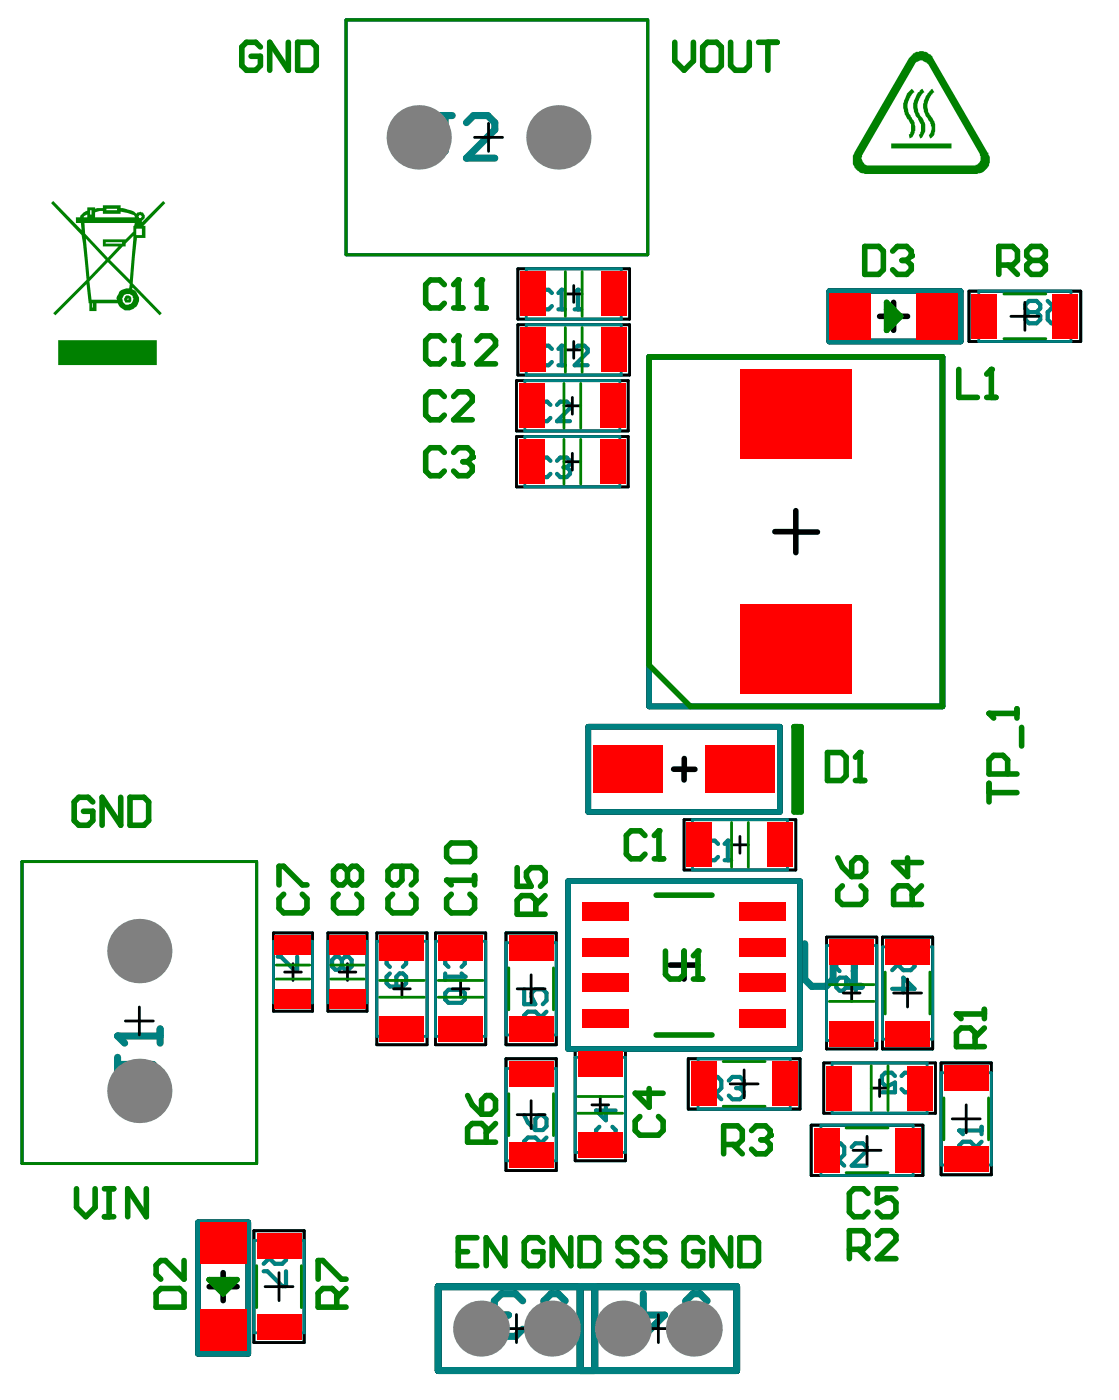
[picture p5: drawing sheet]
<svg xmlns="http://www.w3.org/2000/svg" width="133mm" height="167mm" viewBox="0 0 133 167" stroke-linecap="round" stroke-linejoin="round" font-family="sans-serif">
<g fill="none" stroke="#008080" stroke-width=".33">
<path d="M41.2 2.4h36v28h-36zM61.7 38.7h13.3v6h-13.3zM61.7 32h13.3v6h-13.3zM115.5 34.7h13.3v6h-13.3zM61.5 52h13.4v6h-13.4zM61.5 45.4h13.4v6h-13.4zM81.5 97.7h13.3v6h-13.3zM2.6 102.7h28v36h-28zM32.6 111.2h4.6v9.3h-4.6zM39.1 111.2h4.6v9.3h-4.6zM44.9 111.2h6v13.3h-6zM51.9 111.2h6v13.3h-6z"/>
<path d="M60.3 111.2h6v13.3h-6zM98.5 111.7h6v13.3h-6zM105.2 111.7h5.9v13.3h-5.9zM60.3 126.2h6v13.3h-6zM68.5 125h6v13.4h-6zM82 126.2h13.3v6h-13.3zM96.7 134.1h13.3v6h-13.3zM98.2 126.7h13.3v6h-13.3zM112.1 126.7h6v13.3h-6zM30.3 146.7h5.9v13.3h-5.9z"/>
</g>
<path d="M98.8 34.7h15.7v6h-15.7zM77.4 42.5h34.9v41.7h-34.9zM70.1 86.6h22.8v10.2h-22.8zM67.7 105h27.6v20h-27.6zM23.6 145.7h6v15.7h-6z" fill="none" stroke="#008080" stroke-width=".67"/>
<path d="M52.2 153.4h35.6v10h-35.6zM69.1 153.4v10M70.9 153.4v10" fill="none" stroke="#008080" stroke-width=".83"/>
<path d="M122.6 37.2l-.4 .4v.5l.4 .4h.9l.5-.4v-.5l-.5-.4M122.6 37.2l-.4-.4v-.5l.4-.4h.9l.5 .4v.5l-.5 .4M122.6 37.2h.9M124.9 35.9l.8 .9M126.6 35.9v2.6h-1.3l-.4-.4v-.9l.4-.4h1.3M31.4 148.9h2.7v1.3l-.5 .4h-.8l-.5-.4v-1.3M31.4 151.5h.5l1.7 1.8h.5v-1.8M32.3 149.7l-.9 .9" fill="none" stroke="#008080" stroke-width=".5"/>
<path d="M58.9 157.6v.8l.9 .9h1.6l.9-.9M64 159.3h1.7M67.4 155l-.9-.8h-.8l-.9 .8v4.3" fill="none" stroke="#008080" stroke-width=".85"/>
<circle cx="58.9" cy="157.6" r=".42" fill="#008080"/>
<path d="M59.8 156.7l-.9 .9M59.8 156.7h.8M62.3 155l-.9-.8h-1.6l-.9 .8v.9l.9 .8" fill="none" stroke="#008080" stroke-width=".85"/>
<path d="M93.2 49.3h3.3M96.5 51v2.2h-3.3M96.5 48.7v1.1" fill="none" stroke="#008080" stroke-width=".67"/>
<circle cx="93.2" cy="49.3" r=".33" fill="#008080"/>
<path d="M93.2 49.3l.5 .5" fill="none" stroke="#008080" stroke-width=".67"/>
<path d="M14 126v1.7M14 126.9h4.2l.9 .8v.9l-.9 .8M14 123.5h5.1M19.1 122.6v1.7" fill="none" stroke="#008080" stroke-width=".85"/>
<circle cx="14" cy="123.5" r=".42" fill="#008080"/>
<path d="M14 123.5l.9 .8" fill="none" stroke="#008080" stroke-width=".85"/>
<path d="M65.6 54.9l-.4-.4h-.8l-.4 .4v1.6l.4 .4h.8l.4-.4M66.4 54.9l.4-.4h.7l.4 .4v.4M62.5 117.9v1.8h1.3l-.4-.9v-.4l.4-.5h.9l.4 .5v.8l-.4 .5M64.2 122.4v-1.4l-.4-.4h-.9l-.4 .4v1.4h2.6M65.1 120.6l-.9 .9" fill="none" stroke="#008080" stroke-width=".5"/>
<circle cx="67.9" cy="55.3" r=".25" fill="#008080"/>
<path d="M65.6 48.3l-.4-.4h-.8l-.4 .4v1.5l.4 .4h.8l.4-.4M65.8 41.6l-.4-.4h-.8l-.4 .4v1.5l.4 .4h.8l.4-.4M66.4 48.3l.4-.4h.7l.4 .4v.3l-1.5 1.6h1.5M66.5 43.5h.8M66.9 41.2v2.3M67.1 55.7h.4M67.5 55.7l.4 .4v.4l-.4 .4h-.7l-.4-.4M67.9 55.3l-.4 .4" fill="none" stroke="#008080" stroke-width=".5"/>
<circle cx="66.9" cy="41.2" r=".25" fill="#008080"/>
<path d="M65.8 34.9l-.4-.4h-.8l-.4 .4v1.6l.4 .4h.8l.4-.4M66.5 36.9h.8M66.9 34.5v2.4M66.9 41.2l-.4 .4M68.5 41.6l.4-.4h.7l.4 .4v.4l-1.5 1.5h1.5" fill="none" stroke="#008080" stroke-width=".5"/>
<circle cx="66.9" cy="34.5" r=".25" fill="#008080"/>
<path d="M66.9 34.5l-.4 .4M68.5 36.9h.8M68.9 34.5v2.4" fill="none" stroke="#008080" stroke-width=".5"/>
<circle cx="68.9" cy="34.5" r=".25" fill="#008080"/>
<path d="M68.9 34.5l-.4 .4" fill="none" stroke="#008080" stroke-width=".5"/>
<path d="M95.9 112.5v4.2l.8 .9h1.7l.9-.9v-4.2M101 117.6h1.7M101.8 112.5v5.1" fill="none" stroke="#008080" stroke-width=".85"/>
<circle cx="101.8" cy="112.5" r=".42" fill="#008080"/>
<path d="M101.8 112.5l-.8 .8M76.7 154.2v5.1l2.5-2.6h-3.4M80.9 159.3h1.7M84.3 155l-.9-.8h-.8l-.9 .8v4.3" fill="none" stroke="#008080" stroke-width=".85"/>
<path d="M99.7 116.9l.4-.4h.7v1.2l-.4 .4h-.3l-.4-.4zM100.1 115.7l-.4-.3v-.8l.4-.4h1.5l.4 .4v.8l-.4 .3M100.8 116.5l.8 .8 .4 .8M106.3 113.9h2.7v1.3l-.5 .4h-.8l-.5-.4v-1.3M106.3 117.9h2.7l-1.3-1.4v1.8M107.2 114.7l-.9 .9M84.2 130.1h1.3l.5-.4v-.9l-.5-.4h-1.3v2.6M85.1 130.1l.9 .9M86.8 128.8l.5-.4h.9l.4 .4v.4" fill="none" stroke="#008080" stroke-width=".5"/>
<circle cx="88.6" cy="129.2" r=".25" fill="#008080"/>
<path d="M87.7 129.7h.5M88.2 129.7l.4 .4v.5l-.4 .4h-.9l-.5-.4M88.6 129.2l-.4 .5M114.3 134.7h2.7M116.1 137.9v-1.4l-.5-.4h-.8l-.5 .4v1.4h2.7M117 136.1l-.9 .9M117 134.3v.9" fill="none" stroke="#008080" stroke-width=".5"/>
<circle cx="114.3" cy="134.7" r=".25" fill="#008080"/>
<path d="M85.6 100.6l-.4-.4h-.8l-.4 .4v1.5l.4 .4h.8l.4-.4M86.3 102.5h.8M86.7 100.2v2.3M98.8 138.1h1.4l.4-.5v-.9l-.4-.4h-1.4v2.6M99.7 138.1l.9 .8M101.5 136.7l.4-.4h.9l.5 .4v.5l-1.8 1.7h1.8M106.7 128.2l-.4-.3h-.8l-.4 .3v.8l.4 .4h.4l.8-.4v1.2h-1.6M107.4 128.2l.4-.3h.8l.4 .3v1.6l-.4 .4h-.8l-.4-.4M114.3 134.7l.5 .5" fill="none" stroke="#008080" stroke-width=".5"/>
<circle cx="86.7" cy="100.2" r=".25" fill="#008080"/>
<path d="M53.1 116v.8M53.1 116.4h2.3M53.4 115.2l-.3-.3v-.8l.3-.4h1.6l.4 .4v.8l-.4 .3M86.7 100.2l-.4 .4M62.5 132.9l.4 .9 .9 .9M64.2 137.4v-1.4l-.4-.4h-.9l-.4 .4v1.4h2.6M64.2 132.9h.5l.4 .5v.8l-.4 .5h-.9v-1.3zM65.1 135.6l-.9 .9M71.4 134.3l-.4 .4v.8l.4 .4h1.6l.4-.4v-.8l-.4-.4M72.2 132v1.5l-1.2-1.1h2.4" fill="none" stroke="#008080" stroke-width=".5"/>
<circle cx="55.4" cy="116.4" r=".25" fill="#008080"/>
<path d="M33.1 114h.4l1.5 1.6h.4v-1.6M33.5 113.2l-.4-.3v-.8l.4-.4h1.5l.4 .4v.8l-.4 .3M40 113.2l-.4-.3v-.8l.4-.4h1.5l.4 .4v.8l-.4 .3M40.7 114.4l.4-.4h.4l.4 .4v.8l-.4 .4h-.4l-.4-.4M40.7 114.4l-.3-.4h-.4l-.4 .4v.8l.4 .4h.4l.3-.4M40.7 114.4v.8M46.5 115.2l-.4-.3v-.8l.4-.4h1.5l.4 .4v.8l-.4 .3M46.5 116l-.4 .4v.8l.4 .4h1.5l.4-.4v-.8l-.4-.4h-.4l-.4 .4v1.2M53.4 118h1.6l.4 .4v.7l-.4 .4h-1.6l-.3-.4v-.7zM55 116l.4 .4" fill="none" stroke="#008080" stroke-width=".5"/>
<path d="M52.2 13.8h1.7M53 13.8v4.2l-.8 .9h-.8l-.9-.9M55.6 14.6l.8-.8h1.7l.9 .8v.9l-3.4 3.4h3.4" fill="none" stroke="#008080" stroke-width=".85"/>
<g fill="none" stroke="#000" stroke-width=".33">
<path d="M41.2 2.4h36v28h-36zM56.6 16.4h3.3M58.2 14.7v3.3M61.7 38.7h13.3v6h-13.3zM61.7 32h13.3v6h-13.3zM67.4 35h2M68.4 34v2M115.5 34.7h13.3v6h-13.3zM120.5 37.7h3.3M122.1 36v3.4M61.5 45.4h13.4v6h-13.4zM61.5 52h13.4v6h-13.4z"/>
<path d="M67.2 55h2M67.2 48.4h2M67.4 41.7h2M68.2 47.4v2M68.2 54v2M68.4 40.7v2M81.5 97.7h13.3v6h-13.3zM88.2 99.7v2M2.6 102.7h28v36h-28zM32.6 111.2h4.6v9.3h-4.6zM33.9 115.9h2M34.9 114.9v2"/>
<path d="M39.1 111.2h4.6v9.3h-4.6zM40.4 115.9h2M41.4 114.9v2M44.9 111.2h6v13.3h-6zM46.9 117.9h2M47.9 116.9v2M51.9 111.2h6v13.3h-6zM53.9 117.9h2M54.9 116.9v2M60.3 111.2h6v13.3h-6zM61.6 117.9h3.4M63.3 116.2v3.3"/>
<path d="M87.2 100.7h2M98.5 111.7h6v13.3h-6zM100.5 118.4h2M101.5 117.4v2M105.2 111.7h5.9v13.3h-5.9zM106.5 118.4h3.3M108.2 116.7v3.3M14.9 121.7h3.4M16.6 120v3.4M60.3 126.2h6v13.3h-6zM61.6 132.9h3.4M63.3 131.2v3.3"/>
<path d="M68.5 125h6v13.4h-6zM70.5 131.7h2M71.5 130.7v2M82 126.2h13.3v6h-13.3zM87 129.2h3.3M88.7 127.5v3.4M96.7 134.1h13.3v6h-13.3zM98.2 126.7h13.3v6h-13.3zM101.7 137.1h3.3M103.3 135.4v3.4M103.8 129.7h2M104.8 128.7v2"/>
<path d="M112.1 126.7h6v13.3h-6zM113.5 133.4h3.3M115.1 131.7v3.3M30.3 146.7h5.9v13.3h-5.9zM31.6 153.4h3.3M33.3 151.7v3.3M59.9 158.4h3.3M61.5 156.7v3.3M76.8 158.4h3.3M78.5 156.7v3.3"/>
</g>
<g fill="none" stroke="#000" stroke-width=".67">
<path d="M98.8 34.7h15.7v6h-15.7zM104.8 37.7h3.4M106.5 36v3.4M77.4 42.5h34.9v41.7h-34.9zM92.3 63.4h2.5M94.8 60.9v5M94.9 63.4h2.5M70.1 86.6h22.8v10.2h-22.8zM80.3 91.7h2.5M81.5 91.7v1.3M81.5 90.4v1.3M67.7 105h27.6v20h-27.6z"/>
<path d="M79.9 115h3.3M81.5 113.4v3.3M23.6 145.7h6v15.7h-6zM24.9 153.4h3.4M26.6 151.7v3.3"/>
</g>
<path d="M52.2 153.4h35.6v10h-35.6zM69.1 153.4v10M70.9 153.4v10" fill="none" stroke="#000" stroke-width=".83"/>
<g fill="none" stroke="#008080" stroke-width=".33">
<path d="M41.2 2.4h36v28h-36zM62.7 32h11.3v6h-11.3zM62.7 38.7h11.3v6h-11.3zM116.6 34.7h11v6h-11zM62.5 45.4h11.4v6h-11.4zM62.5 52h11.4v6h-11.4zM82.5 97.7h11.3v6h-11.3zM2.6 102.7h28v36h-28zM32.6 112.2h4.6v7.3h-4.6zM39.1 112.2h4.6v7.3h-4.6zM44.9 112.2h6v11.3h-6zM51.9 112.2h6v11.3h-6z"/>
<path d="M60.3 112.4h6v11h-6zM98.5 112.7h6v11.3h-6zM105.2 112.9h5.9v11h-5.9zM60.3 127.4h6v11h-6zM68.5 126h6v11.4h-6zM83.2 126.2h11v6h-11zM97.8 134.1h11v6h-11zM99.2 126.7h11.3v6h-11.3zM112.1 127.9h6v11h-6zM30.3 147.9h5.9v11h-5.9z"/>
</g>
<path d="M98.8 34.7h15.7v6h-15.7zM77.4 42.5h34.9v41.7h-34.9zM70.1 86.6h22.8v10.2h-22.8zM67.7 105h27.6v20h-27.6zM23.6 145.7h6v15.7h-6z" fill="none" stroke="#008080" stroke-width=".67"/>
<path d="M52.2 153.4h35.6v10h-35.6zM69.1 153.4v10M70.9 153.4v10" fill="none" stroke="#008080" stroke-width=".83"/>
<g fill="none" stroke="#008000" stroke-width=".33">
<path d="M41.2 2.4h36v28h-36zM67.4 32.4v5.3M67.4 39v5.4M69.4 32.4v5.3M69.4 39v5.4M119.6 35h5M67.2 45.7v5.3M67.2 52.4v5.3M69.2 45.7v5.3M69.2 52.4v5.3M119.6 40.4h5M87.2 98v5.4"/>
<path d="M89.2 98v5.4M2.6 102.7h28v36h-28zM32.9 116.7h4M32.9 115h4M39.4 116.7h4M39.4 115h4M45.2 116.9h5.4M45.2 118.9h5.4M52.2 116.9h5.4M52.2 118.9h5.4M60.6 115.4v5M66 115.4v5"/>
<path d="M98.8 117.4h5.4M98.8 119.4h5.4M105.5 115.9v5M110.8 115.9v5M60.6 130.4v5M66 130.4v5M68.9 132.7h5.3M68.9 130.7h5.3M86.2 126.5h5M86.2 131.9h5M100.8 134.4h5M100.8 139.8h5"/>
<path d="M103.8 127v5.4M105.8 127v5.4M112.5 130.9v5M117.8 130.9v5M30.6 150.9v5M35.9 150.9v5"/>
</g>
<g fill="none" stroke="#008000" stroke-width=".67">
<path d="M105.7 36.9h.8v1.6zM106.5 37.7h-.8l.8 .8M107.3 37.7l-1.2 .4-.4 1.3M107.3 37.7l-1.6 1.7M107.3 37.7l-1.6-1.7v3.4M77.4 42.5h34.9v41.7h-30l-4.9-4.9zM94.6 86.6h.9v10.2h-.9zM95 86.6v10.2M78.2 106.7h6.6M78.2 123.4h6.6M24.9 152.5h3.4l-1.7 1.7M24.9 152.5l1.7 1.7"/>
<path d="M24.9 152.5l1.3 .4 .4 1.3M25.8 153.4l.8-.9v.9M25.8 153.4l1.6-.9v.9zM25.8 153.4l.8 .8"/>
</g>
<g fill="#008000">
<path d="M12.7 24.9v.2h1.3v-.2zM10.7 25.1v.5h.2v-.5zM11.3 25.3v.6h4.8l-.1-.3-1.6-.4v.3h-2.1v-.4h-.4zM10.1 25.7l-.1 .2h.4v-.3zM16.6 25.6l-.1 .2 .1 .2h.2l.1-.2-.1-.2zM6.3 24l3.4 3.4-.1-.8h-.6v-.7h.6v-.2l.4-.4 .4-.2v-.4h.9v.2l.3-.1h.7v-.3h2.1v.3a3.5 3.5 0 0 1 1.9 .7v-.1a.56 .56 0 0 1 .9 .1 .56 .56 0 0 1-.3 .8v.2l2.5-2.5 .3 .2-2.6 2.7h.2v1.5h-1l-.5 5.4 3.5 3.5-.3 .3-3.2-3.3-.1 .2a1.49 1.49 0 0 1 .9 1.4 1.56 1.56 0 0 1-1.7 1.1l-.3-.2a1.07 1.07 0 0 1-.6-.7h-2.5v1h-.8v-1h-.1l-.3-2.2-3.7 3.7-.3-.3 4-3.9-.6-5.4-3.6-3.8zM16.2 27.3v.7h.7v-.7zM12.6 28.9v.1h1.9v-.1zM10.1 26.6v1.3l2.8 2.8 1.2-1.3h-1.8v-.9h2.7l.9-.9v-.7h.1l.1-.3zM10.2 28.4l.5 4.6 1.9-2zM15.9 28.1l-.9 .9v.4h-.4l-1.5 1.6 2.4 2.4zM12.9 31.2l-2.2 2.3 .2 2.2h3.1l-.1-.1 .1-.3a1.31 1.31 0 0 1 1.4-.9l.1-.5zM15.2 35.6h-.1l.2 .1v-.1zM15.1 35.2a.45 .45 0 0 1 .5 .5 .45 .45 0 0 1-.7 .3 .52 .52 0 0 1 .2-.8zM14.8 35.1l-.1 .2a.64 .64 0 0 0 .5 1 .64 .64 0 0 0 .7-.7 .64 .64 0 0 0-.8-.6zM11 36.1v.6h.1v-.6zM6.9 40.5h11.8v3h-11.8z"/>
<path d="M110.9 10.7l.2-.1 .3 .4a2.09 2.09 0 0 0-.2 3.2 2.37 2.37 0 0 1 .1 2l-.4 .3-.2-.4a1.03 1.03 0 0 0 .3-.9l-.1-.6-.3-.4a2.39 2.39 0 0 1-.1-3zM109.8 10.7l.1-.1 .3 .4a2.09 2.09 0 0 0-.2 3.2 1.97 1.97 0 0 1-.2 2.2l-.1 .1-.2-.4a1.1 1.1 0 0 0 .3-1.1v-.2l-.4-.6a2.36 2.36 0 0 1-.5-2.2l.4-.9zM108.7 10.6l.3 .4a2.04 2.04 0 0 0-.6 2.6l.3 .5a1.91 1.91 0 0 1 0 2.2l-.3 .2-.1-.5 .2-.1v-.2a1.35 1.35 0 0 0-.4-1.5 2.99 2.99 0 0 1-.5-1.9l.2-.4a2.13 2.13 0 0 1 .9-1.3zM106.2 17.1h7.2v.6h-7.2zM109.2 7.4l-.1 .1-6.3 10.9a.91 .91 0 0 0 .8 1.3h12.5a.85 .85 0 0 0 .7-1.2v-.1l-6.2-10.8-.3-.2a.83 .83 0 0 0-1.1 0zM108.8 6.3l.5-.1a1.24 1.24 0 0 1 1.4 .2l.4 .3 6.6 11.5h.1v.3a.7 .7 0 0 1 .2 .7l-.1 .5-.2 .2a1.22 1.22 0 0 1-1.2 .8h-13.4h-.2a.78 .78 0 0 1-.8-.5 1.8 1.8 0 0 1-.3-2l6.5-11.3z"/>
</g>
<g fill="none" stroke="#008000" stroke-width=".67">
<path d="M117.9 93.4v2.2M117.9 94.5h3.3M117.9 85h3.3M120.1 92.3v-1.7l-.6-.6h-1.1l-.5 .6v1.7h3.3M121.2 84.5v1.1M121.7 86.7v2.2M54.6 149.2h1.1M56.8 147.5h-2.2v3.4h2.2M60.2 147.5v3.4l-2.3-3.4v3.4M64.7 148.1l-.6-.6h-1.1l-.5 .6v2.2l.5 .6h1.1l.6-.6v-1.1h-1.1M68 147.5v3.4l-2.2-3.4v3.4M69.1 147.5h1.7l.5 .6v2.2l-.5 .6h-1.7z"/>
<path d="M75.9 148.1l-.6-.6h-1.1l-.5 .6v.5l.5 .6h1.1l.6 .5v.6l-.6 .6h-1.1l-.5-.6M79.2 148.1l-.5-.6h-1.2l-.5 .6v.5l.5 .6h1.2l.5 .5v.6l-.5 .6h-1.2l-.5-.6M83.7 148.1l-.5-.6h-1.1l-.6 .6v2.2l.6 .6h1.1l.5-.6v-1.1h-1.1M87.1 147.5v3.4l-2.3-3.4v3.4M88.2 147.5h1.6l.6 .6v2.2l-.6 .6h-1.6z"/>
</g>
<circle cx="117.9" cy="85" r=".33" fill="#008000"/>
<g fill="none" stroke="#008000" stroke-width=".67">
<path d="M31 5.6l-.5-.6h-1.1l-.6 .6v2.2l.6 .6h1.1l.5-.6v-1.1h-1.1M34.4 5v3.4l-2.3-3.4v3.4M35.5 5h1.6l.6 .6v2.2l-.6 .6h-1.6zM80.4 5v2.3l1.1 1.1 1.1-1.1v-2.3M84.3 5h1.1l.6 .6v2.2l-.6 .6h-1.1l-.6-.6v-2.2zM87.1 5v2.8l.5 .6h1.1l.6-.6v-2.8M90.4 5h2.2M91.5 5v3.4M103 29.4h1.7l.6 .5v2.2l-.6 .6h-1.7zM106.4 29.9l.5-.5h1.1l.6 .5v.6M119 31.6h1.7l.5-.6v-1.1l-.5-.5h-1.7v3.3M120.1 31.6l1.1 1.1"/>
<path d="M122.9 31l-.5-.5v-.6l.5-.5h1.1l.6 .5v.6l-.6 .5M122.9 31l-.5 .6v.5l.5 .6h1.1l.6-.6v-.5l-.6-.6M122.9 31h1.1M11.1 95.6l-.6-.6h-1.1l-.6 .6v2.2l.6 .6h1.1l.6-.6v-1.1h-1.2M14.4 95v3.4l-2.2-3.4v3.4M15.5 95h1.7l.5 .6v2.2l-.5 .6h-1.7zM117.9 85l.5 .6M9.1 141.7v2.2l1.1 1.1 1.1-1.1v-2.2M12.4 141.7h1.2M12.4 145h1.2M13 141.7v3.3M17.4 141.7v3.3l-2.2-3.3v3.3"/>
<path d="M37.9 152.5v-2.3h.6l2.2 2.3h.5M40.1 155.8v-1.7l-.5-.5h-1.1l-.6 .5v1.7h3.3M41.2 153.6l-1.1 1.1"/>
</g>
<circle cx="108.6" cy="30.5" r=".33" fill="#008000"/>
<path d="M107.5 31h.5M108 31l.6 .6v.5l-.6 .6h-1.1l-.5-.6M108.6 30.5l-.6 .5M79.3 113.4v2.7l.6 .6h1.1l.5-.6v-2.7M82.6 116.7h1.1M83.2 113.4v3.3M19.2 153.6h2.2l.5 .5v1.7h-3.3v-1.7zM21.9 150.2v2.3l-2.2-2.3h-.5l-.6 .6v1.1l.6 .6" fill="none" stroke="#008000" stroke-width=".67"/>
<circle cx="83.2" cy="113.4" r=".33" fill="#008000"/>
<g fill="none" stroke="#008000" stroke-width=".67">
<path d="M61.6 103.4v2.2h1.7l-.6-1.1v-.5l.6-.6h1.1l.6 .6v1.1l-.6 .5M63.8 109v-1.7l-.5-.6h-1.1l-.6 .6v1.7h3.4M65 106.7l-1.2 1.2M83.2 113.4l-.6 .5M108.2 102.3v2.2l-1.7-1.7h3.3M108.7 107.8v-1.7l-.5-.5h-1.2l-.5 .5v1.7h3.3M109.8 105.6l-1.1 1.1M55.7 130.6l.6 1.1 1.1 1.1M57.9 136.1v-1.6l-.5-.6h-1.1l-.6 .6v1.6h3.3M57.9 130.6h.6l.5 .5v1.1l-.5 .6h-1.1v-1.7zM59 133.9l-1.1 1.1M86.2 136.4h1.7l.6-.5v-1.2l-.6-.5h-1.7v3.3"/>
<path d="M87.3 136.4l1.2 1.1M89.6 134.7l.5-.5h1.1l.6 .5v.6"/>
</g>
<circle cx="91.8" cy="135.3" r=".33" fill="#008000"/>
<path d="M90.7 135.9h.5M91.2 135.9l.6 .5v.6l-.6 .5h-1.1l-.5-.5M91.8 135.3l-.6 .6M114 120.9h3.3M116.2 124.7v-1.6l-.6-.6h-1.1l-.5 .6v1.6h3.3M117.3 122.5l-1.1 1.1M117.3 120.3v1.1M101.2 148.9h1.7l.5-.5v-1.2l-.5-.5h-1.7v3.3M102.3 148.9l1.1 1.1M104.5 147.2l.6-.5h1.1l.6 .5v.6l-2.3 2.2h2.3" fill="none" stroke="#008000" stroke-width=".67"/>
<circle cx="114" cy="120.9" r=".33" fill="#008000"/>
<path d="M114.3 44v3.4h2.2M117.6 47.4h1.1M118.1 44v3.4M114 120.9l.5 .5" fill="none" stroke="#008000" stroke-width=".67"/>
<circle cx="118.1" cy="44" r=".33" fill="#008000"/>
<path d="M118.1 44l-.5 .6M98.6 89.7h1.7l.5 .6v2.2l-.5 .5h-1.7zM101.9 93h1.1M102.5 89.7v3.3" fill="none" stroke="#008000" stroke-width=".67"/>
<circle cx="102.5" cy="89.7" r=".33" fill="#008000"/>
<path d="M52.9 40.6l-.5-.6h-1.1l-.6 .6v2.2l.6 .6h1.1l.5-.6M54.1 43.4h1.1M54.6 40v3.4M102.5 89.7l-.6 .6" fill="none" stroke="#008000" stroke-width=".67"/>
<circle cx="54.6" cy="40" r=".33" fill="#008000"/>
<path d="M52.9 33.9l-.5-.5h-1.1l-.6 .5v2.2l.6 .6h1.1l.5-.6M54.1 36.7h1.1M54.6 33.4v3.3M54.6 40l-.5 .6M56.8 40.6l.6-.6h1.1l.5 .6v.5l-2.2 2.3h2.2" fill="none" stroke="#008000" stroke-width=".67"/>
<circle cx="54.6" cy="33.4" r=".33" fill="#008000"/>
<path d="M54.6 33.4l-.5 .5M56.8 36.7h1.1M57.4 33.4v3.3" fill="none" stroke="#008000" stroke-width=".67"/>
<circle cx="57.4" cy="33.4" r=".33" fill="#008000"/>
<path d="M57.4 33.4l-.6 .5M53.2 104.9h3.4M53.8 106.6l-.6 .5v1.1l.6 .6h2.2l.6-.6v-1.1l-.6-.5M56.6 104.4v1.1" fill="none" stroke="#008000" stroke-width=".67"/>
<circle cx="53.2" cy="104.9" r=".33" fill="#008000"/>
<g fill="none" stroke="#008000" stroke-width=".67">
<path d="M52.9 53.9l-.5-.5h-1.1l-.6 .5v2.2l.6 .6h1.1l.5-.6M54.1 53.9l.5-.5h1.1l.6 .5v.6M33.3 105.5v-2.2h.5l2.2 2.2h.6M33.8 106.6l-.5 .5v1.1l.5 .6h2.2l.6-.6v-1.1l-.6-.5M40.3 106.6l-.6 .5v1.1l.6 .6h2.2l.6-.6v-1.1l-.6-.5M41.4 103.8l-.5-.5h-.6l-.6 .5v1.1l.6 .6h.6l.5-.6M41.4 103.8l.6-.5h.5l.6 .5v1.1l-.6 .6h-.5l-.6-.6M41.4 103.8v1.1M46.8 106.6l-.6 .5v1.1l.6 .6h2.2l.6-.6v-1.1l-.6-.5M47.9 103.3v1.6l-.6 .6h-.5l-.6-.6v-1.1l.6-.5h2.2l.6 .5v1.1l-.6 .6M53.2 104.9l.6 .6M53.8 100.5h2.2l.6 .5v1.1l-.6 .6h-2.2l-.6-.6v-1.1z"/>
<path d="M99.8 102.3l.6 1.1 1.1 1.1M100.4 105.6l-.6 .5v1.1l.6 .6h2.2l.6-.6v-1.1l-.6-.5M102 102.3h.6l.6 .5v1.1l-.6 .6h-1.1v-1.7zM76.3 133.1l-.6 .5v1.1l.6 .6h2.2l.5-.6v-1.1l-.5-.5M77.4 129.7v2.3l-1.7-1.7h3.3M103.4 142.2l-.5-.5h-1.1l-.6 .5v2.3l.6 .5h1.1l.5-.5M106.8 141.7h-2.3v1.7l1.2-.6h.5l.6 .6v1.1l-.6 .5h-1.1l-.6-.5"/>
</g>
<circle cx="56.3" cy="54.5" r=".33" fill="#008000"/>
<path d="M52.9 47.3l-.5-.6h-1.1l-.6 .6v2.2l.6 .5h1.1l.5-.5M54.1 47.3l.5-.6h1.1l.6 .6v.5l-2.2 2.2h2.2M55.2 55h.5M55.7 55l.6 .6v.5l-.6 .6h-1.1l-.5-.6M56.3 54.5l-.6 .5M76.9 99.6l-.6-.6h-1.1l-.6 .6v2.2l.6 .6h1.1l.6-.6M78.5 99v3.4M78 102.4h1.1" fill="none" stroke="#008000" stroke-width=".67"/>
<circle cx="78.5" cy="99" r=".33" fill="#008000"/>
<path d="M78.5 99l-.5 .6" fill="none" stroke="#008000" stroke-width=".67"/>
<g fill="#808080">
<circle cx="16.6" cy="130" r="3.8"/>
<circle cx="16.6" cy="113.4" r="3.8"/>
<circle cx="57.3" cy="158.4" r="3.3"/>
<circle cx="65.8" cy="158.4" r="3.3"/>
<circle cx="74.2" cy="158.4" r="3.3"/>
<circle cx="82.7" cy="158.4" r="3.3"/>
<circle cx="66.5" cy="16.4" r="3.8"/>
<circle cx="49.9" cy="16.4" r="3.8"/>
</g>
<g fill="#f00">
<path d="M125.5 35h3v5.4h-3z" fill-rule="evenodd"/>
<path d="M115.8 35h3v5.4h-3z" fill-rule="evenodd"/>
<path d="M109.2 34.9h4.9v5.6h-4.9z" fill-rule="evenodd"/>
<path d="M98.8 34.9h5v5.6h-5z" fill-rule="evenodd"/>
<path d="M23.8 145.7h5.6v5h-5.6z" fill-rule="evenodd"/>
<path d="M23.8 156h5.6v5h-5.6z" fill-rule="evenodd"/>
<path d="M30.6 147h5.3v3h-5.3z" fill-rule="evenodd"/>
<path d="M30.6 156.7h5.3v3h-5.3z" fill-rule="evenodd"/>
<path d="M88.2 44h13.3v10.7h-13.3z" fill-rule="evenodd"/>
<path d="M88.2 72h13.3v10.7h-13.3z" fill-rule="evenodd"/>
<path d="M60.6 121.2h5.4v3h-5.4z" fill-rule="evenodd"/>
<path d="M60.6 111.5h5.4v3h-5.4z" fill-rule="evenodd"/>
<path d="M61.9 52.4h3v5.3h-3z" fill-rule="evenodd"/>
<path d="M71.5 52.4h3v5.3h-3z" fill-rule="evenodd"/>
<path d="M61.9 45.7h3v5.3h-3z" fill-rule="evenodd"/>
<path d="M71.5 45.7h3v5.3h-3z" fill-rule="evenodd"/>
<path d="M62 39h3v5.4h-3z" fill-rule="evenodd"/>
<path d="M71.7 39h3v5.4h-3z" fill-rule="evenodd"/>
<path d="M62 32.4h3v5.3h-3z" fill-rule="evenodd"/>
<path d="M71.7 32.4h3v5.3h-3z" fill-rule="evenodd"/>
<path d="M70.7 88.9h8.3v5.6h-8.3z" fill-rule="evenodd"/>
<path d="M84 88.9h8.3v5.6h-8.3z" fill-rule="evenodd"/>
<path d="M69.4 120.3h5.5v2.2h-5.5z" fill-rule="evenodd"/>
<path d="M69.4 116.1h5.5v2.1h-5.5z" fill-rule="evenodd"/>
<path d="M69.4 111.8h5.5v2.2h-5.5z" fill-rule="evenodd"/>
<path d="M69.4 107.6h5.5v2.2h-5.5z" fill-rule="evenodd"/>
<path d="M88.2 120.3h5.5v2.2h-5.5z" fill-rule="evenodd"/>
<path d="M88.2 116.1h5.5v2.1h-5.5z" fill-rule="evenodd"/>
<path d="M88.2 111.8h5.5v2.2h-5.5z" fill-rule="evenodd"/>
<path d="M88.2 107.6h5.5v2.2h-5.5z" fill-rule="evenodd"/>
<path d="M98.8 112h5.4v3h-5.4z" fill-rule="evenodd"/>
<path d="M98.8 121.7h5.4v3h-5.4z" fill-rule="evenodd"/>
<path d="M105.5 112h5.3v3h-5.3z" fill-rule="evenodd"/>
<path d="M105.5 121.7h5.3v3h-5.3z" fill-rule="evenodd"/>
<path d="M82.4 126.5h2.9v5.4h-2.9z" fill-rule="evenodd"/>
<path d="M92 126.5h3v5.4h-3z" fill-rule="evenodd"/>
<path d="M112.5 136.7h5.3v3h-5.3z" fill-rule="evenodd"/>
<path d="M112.5 127h5.3v3h-5.3z" fill-rule="evenodd"/>
<path d="M108.2 127h2.9v5.4h-2.9z" fill-rule="evenodd"/>
<path d="M98.5 127h3v5.4h-3z" fill-rule="evenodd"/>
<path d="M97 134.4h3v5.4h-3z" fill-rule="evenodd"/>
<path d="M106.7 134.4h3v5.4h-3z" fill-rule="evenodd"/>
<path d="M81.9 98h2.9v5.4h-2.9z" fill-rule="evenodd"/>
<path d="M91.5 98h3v5.4h-3z" fill-rule="evenodd"/>
<path d="M68.9 135h5.3v3h-5.3z" fill-rule="evenodd"/>
<path d="M68.9 125.4h5.3v3h-5.3z" fill-rule="evenodd"/>
<path d="M60.6 136.2h5.4v3h-5.4z" fill-rule="evenodd"/>
<path d="M60.6 126.5h5.4v3h-5.4z" fill-rule="evenodd"/>
<path d="M52.2 111.5h5.4v3h-5.4z" fill-rule="evenodd"/>
<path d="M52.2 121.2h5.4v3h-5.4z" fill-rule="evenodd"/>
<path d="M45.2 111.5h5.4v3h-5.4z" fill-rule="evenodd"/>
<path d="M45.2 121.2h5.4v3h-5.4z" fill-rule="evenodd"/>
<path d="M39.2 117.9h4.4v2.3h-4.4z" fill-rule="evenodd"/>
<path d="M39.2 111.5h4.4v2.4h-4.4z" fill-rule="evenodd"/>
<path d="M32.8 117.9h4.3v2.3h-4.3z" fill-rule="evenodd"/>
<path d="M32.8 111.5h4.3v2.4h-4.3z" fill-rule="evenodd"/>
</g>
</svg>
